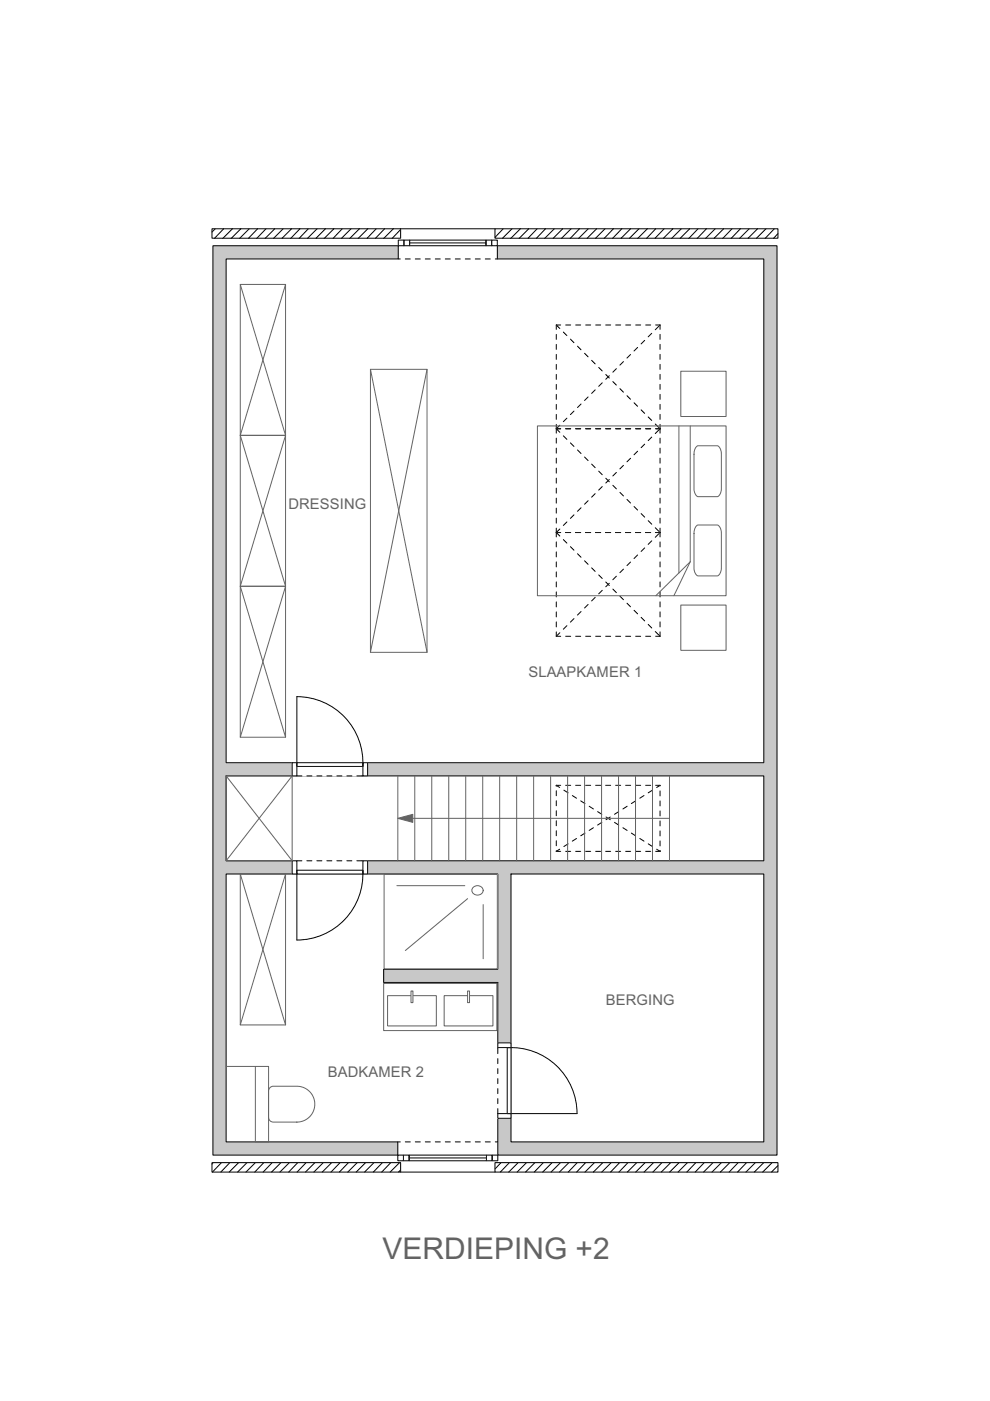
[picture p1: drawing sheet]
<svg xmlns="http://www.w3.org/2000/svg" width="210mm" height="297mm" viewBox="0 0 210 297" stroke-linecap="round" stroke-linejoin="round" font-family="sans-serif">
<defs><g id="words">
<text font-size="6.3" fill="#636363" x="81.1" y="266.9">VERDIEPING +2</text>
<g font-size="3.1" fill="#636363">
<text x="61.1" y="108">DRESSING</text>
<text x="112" y="143.5">SLAAPKAMER 1</text>
<text x="128.4" y="213.2">BERGING</text>
<text x="69.5" y="228.4">BADKAMER 2</text>
</g>
</g></defs>
<g fill="none" stroke="#000" stroke-width=".21">
<path d="M44.9 48.5h40v2h-40zM45.6 48.5l-.6 .7M47.4 48.5l-1.9 2M49.3 48.5l-2.1 2M51.1 48.5l-2.1 2M52.8 48.5l-2 2M54.6 48.5l-1.9 2M56.4 48.5l-2 2M58.3 48.5l-2.1 2M60 48.5l-2 2M61.8 48.5l-2 2M63.6 48.5l-2 2"/>
<path d="M65.4 48.5l-2 2M67.2 48.5l-2 2M69 48.5l-2 2M70.8 48.5l-2.1 2M72.6 48.5l-2 2M74.4 48.5l-2 2M76.2 48.5l-2 2M78 48.5l-2.1 2M79.8 48.5l-2 2M81.5 48.5l-1.9 2M83.4 48.5l-2 2M84.9 48.7l-1.8 1.8"/>
</g>
<path d="M104.9 48.5h60v2h-60z" fill-rule="evenodd" fill="#fff"/>
<g fill="none" stroke="#000" stroke-width=".21">
<path d="M104.9 48.5h60v2h-60zM106.7 48.5l-1.7 1.8M108.5 48.5l-2 2M110.3 48.5l-2 2M112.1 48.5l-2 2M113.9 48.5l-2 2M115.7 48.5l-2 2M117.5 48.5l-2 2M119.3 48.5l-2 2M121.1 48.5l-2.1 2M122.9 48.5l-2 2M124.7 48.5l-2 2"/>
<path d="M126.5 48.5l-2 2M128.3 48.5l-2.1 2M130 48.5l-1.9 2M131.8 48.5l-1.9 2M133.7 48.5l-2 2M135.5 48.5l-2.1 2M137.2 48.5l-2 2M139 48.5l-1.9 2M140.8 48.5l-1.9 2M142.7 48.5l-2.1 2M144.4 48.5l-2 2M146.2 48.5l-2 2"/>
<path d="M148 48.5l-2 2M149.8 48.5l-2 2M151.6 48.5l-2 2M153.4 48.5l-2 2M155.2 48.5l-2 2M157 48.5l-2 2M158.8 48.5l-2 2M160.6 48.5l-2 2M162.4 48.5l-2 2M164.2 48.5l-2 2M164.9 49.5l-.9 1"/>
</g>
<path d="M44.9 246.5h40v2h-40z" fill-rule="evenodd" fill="#fff"/>
<g fill="none" stroke="#000" stroke-width=".21">
<path d="M44.9 246.5h40v2h-40zM45.2 246.5l-.2 .3M47 246.5l-2 2M48.8 246.5l-2 2M50.6 246.5l-2 2M52.4 246.5l-2 2M54.2 246.5l-2 2M56 246.5l-2 2M57.7 246.5l-1.9 2M59.6 246.5l-2 2M61.4 246.5l-2 2M63.2 246.5l-2 2"/>
<path d="M64.9 246.5l-1.9 2M66.8 246.5l-2 2M68.6 246.5l-2.1 2M70.4 246.5l-2.1 2M72.1 246.5l-1.9 2M73.9 246.5l-1.9 2M75.8 246.5l-2.1 2M77.6 246.5l-2.1 2M79.3 246.5l-2 2M81.1 246.5l-1.9 2M82.9 246.5l-2 2M84.8 246.5l-2.1 2"/>
<path d="M84.9 248.1l-.4 .4"/>
</g>
<path d="M104.9 246.5h60v2h-60z" fill-rule="evenodd" fill="#fff"/>
<g fill="none" stroke="#000" stroke-width=".21">
<path d="M84.4 50.9h1.2v1.2h-1.2zM84.9 48.5h20M85.6 50.9h1.2v1.2h-1.2zM86.8 50.9h16.2v1.2h-16.2zM86.8 51.5h16.2M103 50.9h1.2v1.2h-1.2zM104.2 50.9h1.2v1.2h-1.2zM84.3 244.9h1.2v1.2h-1.2zM84.9 248.5h20M85.5 244.9h1.2v1.2h-1.2zM86.7 244.9h16.4v1.2h-16.4zM86.7 245.5h16.4"/>
<path d="M103.1 244.9h1.2v1.2h-1.2zM104.3 244.9h1.2v1.2h-1.2zM104.9 246.5h60v2h-60zM106.3 246.5l-1.3 1.3M108 246.5l-1.9 2M109.9 246.5l-2 2M111.7 246.5l-2.1 2M113.5 246.5l-2.1 2M115.2 246.5l-1.9 2M117.1 246.5l-2 2M118.9 246.5l-2.1 2M120.6 246.5l-2 2"/>
<path d="M122.4 246.5l-1.9 2M124.2 246.5l-1.9 2M126.1 246.5l-2.1 2M127.8 246.5l-2 2M129.6 246.5l-2 2M131.4 246.5l-1.9 2M133.2 246.5l-2 2M135 246.5l-2 2M136.8 246.5l-2 2M138.6 246.5l-2 2M140.4 246.5l-2 2M142.2 246.5l-2 2"/>
<path d="M144 246.5l-2 2M145.8 246.5l-2 2M147.6 246.5l-2 2M149.4 246.5l-2 2M151.2 246.5l-2 2M153 246.5l-2 2M154.8 246.5l-2.1 2M156.5 246.5l-1.9 2M158.3 246.5l-1.9 2M160.2 246.5l-2 2M162 246.5l-2.1 2M163.7 246.5l-2 2"/>
<path d="M164.9 247.1l-1.3 1.4"/>
</g>
<path d="M84.3 242.1h21.2" fill="none" stroke="#000" stroke-width=".21" stroke-dasharray="1.1 1.1" stroke-dashoffset=".5"/>
<path d="M84.4 54.9h21" fill="none" stroke="#000" stroke-width=".21" stroke-dasharray="1.1 1.1" stroke-dashoffset=".6"/>
<path d="M45.1 52.1h39.3v2.8h-36.5v106.8h114v-106.8h-56.5v-2.8h59.3v192.8h-59.2v-36.6h-24.2v-2.8h24.2v-20.2h-57.6v56.8h36.4v2.8h-39.2zM108.3 185.3v56.8h53.6v-56.8zM47.9 164.5v18h114v-18z" fill-rule="evenodd" fill="#c8c8c8"/>
<path d="M45.1 52.1h39.3v2.8h-36.5v106.8h114v-106.8h-56.5v-2.8h59.3v192.8h-59.2v-36.6h-24.2v-2.8h24.2v-20.2h-57.6v56.8h36.4v2.8h-39.2zM139.9 68.9l-.1 .1M139.8 90.8l.1 .1-.1 .1M139.8 112.8l.1 .1-.1 .1M139.8 134.8l.1 .1M47.9 164.5h114v18h-114zM117.9 166.5v.2M108.3 185.3h53.6v56.8h-53.6zM139.9 180.3v.2" fill="none" stroke="#000" stroke-width=".21"/>
<g fill="none" stroke="#000" stroke-width=".21" stroke-dasharray="1.1 1.1" stroke-dashoffset=".1">
<path d="M117.9 68.9h22M139.9 68.9v22M117.9 90.9v-22M117.9 90.9h22M139.9 90.9h-22M139.9 90.9v22M117.9 112.9v-22M117.9 112.9h22M139.9 112.9h-22M139.9 112.9v22M117.9 134.9v-22M139.9 134.9h-22"/>
<path d="M117.9 166.5h22M139.9 180.5h-22"/>
</g>
<path d="M117.9 68.9l22 22M117.9 90.9l22-22M117.9 90.9l22 22M117.9 112.9l22-22M117.9 112.9l22 22M117.9 134.9l22-22" fill="none" stroke="#000" stroke-width=".21" stroke-dasharray="1.1 1.1"/>
<path d="M139.9 166.5v14M117.9 180.5v-14" fill="none" stroke="#000" stroke-width=".21" stroke-dasharray="1.1 1.1" stroke-dashoffset=".9"/>
<path d="M117.9 166.5l22 14M117.9 180.5l22-14" fill="none" stroke="#000" stroke-width=".21" stroke-dasharray="1.1 1.1" stroke-dashoffset=".2"/>
<path d="M61.9 161.7h16v2.8h-16z" fill-rule="evenodd" fill="#fff"/>
<path d="M61.9 161.7h16v2.8h-16z" fill="none" stroke="#fff" stroke-width=".21"/>
<path d="M61.9 161.7h1v2.8h-1zM62.9 161.7h14v.8h-14zM62.9 161.7v-14a14 14 0 0 1 14 14.8M76.8 164.5h.1M76.9 161.7h1v2.8h-1z" fill="none" stroke="#000" stroke-width=".21"/>
<path d="M62.9 164.5h14" fill="none" stroke="#000" stroke-width=".21" stroke-dasharray="1.1 1.1"/>
<path d="M61.9 182.5h16v2.8h-16z" fill-rule="evenodd" fill="#fff"/>
<path d="M61.9 182.5h16v2.8h-16z" fill="none" stroke="#fff" stroke-width=".21"/>
<path d="M61.9 182.5h1v2.8h-1zM62.9 184.5h14v.8h-14zM76.8 182.5h.1M76.9 184.5a14 14 0 0 1-14 14.8v-14M76.9 182.5h1v2.8h-1z" fill="none" stroke="#000" stroke-width=".21"/>
<path d="M62.9 182.5h14" fill="none" stroke="#000" stroke-width=".21" stroke-dasharray="1.1 1.1"/>
<path d="M105.5 221.1h2.8v16h-2.8z" fill-rule="evenodd" fill="#fff"/>
<path d="M105.5 221.1h2.8v16h-2.8z" fill="none" stroke="#fff" stroke-width=".21"/>
<path d="M105.5 236.1h2.8v1h-2.8zM105.5 221.1h2.8v1h-2.8zM105.5 222.1v.2M107.5 222.1h.8v14h-.8zM107.5 222.1a14 14 0 0 1 14.8 14h-14" fill="none" stroke="#000" stroke-width=".21"/>
<path d="M105.5 236.1v-14" fill="none" stroke="#000" stroke-width=".21" stroke-dasharray="1.1 1.1"/>
<g fill="none" stroke="#636363" stroke-width=".21">
<path d="M50.9 60.3h9.6v32h-9.6zM50.9 60.3l9.6 32-9.6 32 9.6 32M60.5 60.3l-9.6 32 9.6 32-9.6 32M78.5 78.3h12v60h-12zM78.5 78.3l12 60M90.5 78.3l-12 60M144.3 78.7h9.6v9.6h-9.6zM50.9 92.3h9.6v32h-9.6zM113.9 90.3h40v36h-40zM143.9 90.3v31.2M146.3 90.3v28.8M147.6 94.8l.4-.3h3.3a1.33 1.33 0 0 1 1.6 1.6v5.8a4.2 4.2 0 0 1-.4 3.2l-.4 .2h-3.3a1.33 1.33 0 0 1-1.7-1.6l.1-7.7z"/>
<path d="M146.3 119.1l-3.4 7.2M146.3 119.1l-7.3 7.2M147.6 111.6l.4-.3h3.3a1.33 1.33 0 0 1 1.6 1.6v5.8a4.2 4.2 0 0 1-.4 3.2l-.4 .2h-3.3a1.33 1.33 0 0 1-1.7-1.6l.1-7.7zM50.9 124.3h9.6v32h-9.6zM144.3 128.3h9.6v9.6h-9.6zM50.9 185.3h9.6v32h-9.6zM50.9 185.3l9.6 32M60.5 185.3l-9.6 32"/>
</g>
<path d="M81.4 185.4h24v20h-24z" fill-rule="evenodd" fill="#fff"/>
<path d="M81.4 185.4h24v20h-24z" fill="none" stroke="#636363" stroke-width=".21"/>
<path d="M100.3 188.2a1.13 1.13 0 0 1 1.5-.3 1.13 1.13 0 0 1 .4 1.5 1.13 1.13 0 0 1-1.5 .3 1.13 1.13 0 0 1-.4-1.5z" fill-rule="evenodd" fill="#fff"/>
<path d="M84.1 187.8h14.4M99.1 190.5l-13.2 11M100.3 188.2a1.13 1.13 0 0 1 1.5-.3 1.13 1.13 0 0 1 .4 1.5 1.13 1.13 0 0 1-1.5 .3 1.13 1.13 0 0 1-.4-1.5zM102.4 191.8v11.5" fill="none" stroke="#636363" stroke-width=".21"/>
<path d="M57.2 230.6l.7-.3h5a3.8 3.8 0 0 1 3.8 3.8 3.8 3.8 0 0 1-3.8 3.8h-5a1 1 0 0 1-1-1v-5.6z" fill-rule="evenodd" fill="#fff"/>
<path d="M81.3 208.5h24v10h-24zM82.2 211.1h10.3v6.4h-10.3zM54.1 226.1h2.8v16h-2.8zM57.2 230.6l.7-.3h5a3.8 3.8 0 0 1 3.8 3.8 3.8 3.8 0 0 1-3.8 3.8h-5a1 1 0 0 1-1-1v-5.6z" fill="none" stroke="#636363" stroke-width=".21"/>
<path d="M87.1 210.1h.5v2.5h-.5z" fill-rule="evenodd" fill="#fff"/>
<path d="M87.1 210.1h.5v2.5h-.5zM94.2 211.1h10.3v6.4h-10.3z" fill="none" stroke="#636363" stroke-width=".21"/>
<path d="M99.1 210.1h.5v2.5h-.5z" fill-rule="evenodd" fill="#fff"/>
<g fill="none" stroke="#636363" stroke-width=".21">
<path d="M47.9 164.5h14v18h-14zM47.9 164.5l14 18M61.9 164.5l-14 18M84.3 173.5l3.2-.8v1.7zM84.3 164.5v18M87.5 173.5h54.4M87.9 164.5v18M91.5 164.5v18M95.1 164.5v18M98.7 164.5v18M102.3 164.5v18M105.9 164.5v18"/>
<path d="M109.5 164.5v18M113.1 164.5v18M116.7 164.5v18M120.3 164.5v18M123.9 164.5v18M127.5 164.5v18M131.1 164.5v18M134.7 164.5v18M138.3 164.5v18M141.9 164.5v18M99.1 210.1h.5v2.5h-.5zM47.9 226.1h6.2"/>
</g>
<path d="M84.3 173.5l3.2-.8v1.7z" fill="#636363"/>
<use href="#words"/>
</svg>
